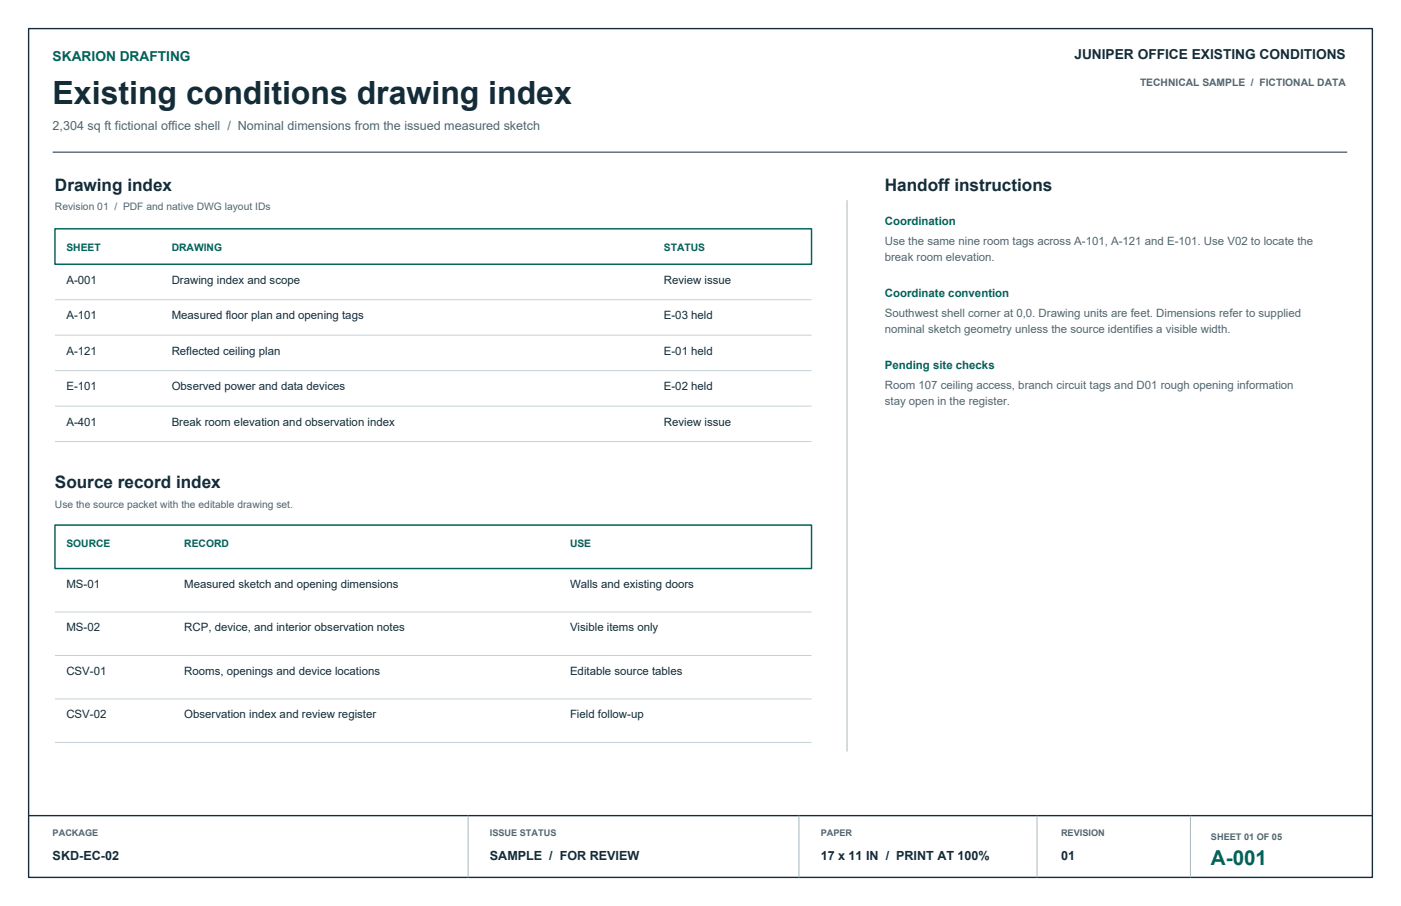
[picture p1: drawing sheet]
<svg xmlns="http://www.w3.org/2000/svg" width="432mm" height="279mm" viewBox="0 0 432 279" stroke-linecap="round" stroke-linejoin="round" font-family="sans-serif">
<defs><g id="words">
<text font-size="9.9" fill="#142c38" x="16.2" y="32.1">Existing conditions drawing index</text>
<text font-size="6.3" fill="#00645a" x="373.2" y="266.7">A-001</text>
<g font-size="5.3" fill="#142c38">
<text x="16.9" y="58.9">Drawing index</text>
<text x="272.7" y="58.9">Handoff instructions</text>
<text x="16.9" y="150.6">Source record index</text>
</g>
<text font-size="4.2" fill="#00645a" x="16.2" y="18.7">SKARION DRAFTING</text>
<text font-size="4.2" fill="#142c38" x="331.1" y="18.3">JUNIPER OFFICE EXISTING CONDITIONS</text>
<text font-size="3.9" fill="#506671" x="16.2" y="40.2">2,304 sq ft fictional office shell / Nominal dimensions from the issued measured sketch</text>
<g font-size="3.9" fill="#142c38">
<text x="16.2" y="265.3">SKD-EC-02</text>
<text x="151" y="265.3">SAMPLE / FOR REVIEW</text>
<text x="252.9" y="265.3">17 x 11 IN / PRINT AT 100%</text>
<text x="327" y="265.3">01</text>
</g>
<g font-size="3.5" fill="#00645a">
<text x="272.7" y="69.5">Coordination</text>
<text x="272.7" y="91.7">Coordinate convention</text>
<text x="272.7" y="113.9">Pending site checks</text>
</g>
<g font-size="3.5" fill="#506671">
<text x="272.7" y="75.5">Use the same nine room tags across A-101, A-121 and E-101. Use V02 to locate the</text>
<text x="272.7" y="80.4">break room elevation.</text>
<text x="272.7" y="97.7">Southwest shell corner at 0,0. Drawing units are feet. Dimensions refer to supplied</text>
<text x="272.7" y="102.7">nominal sketch geometry unless the source identifies a visible width.</text>
<text x="272.7" y="119.9">Room 107 ceiling access, branch circuit tags and D01 rough opening information</text>
<text x="272.7" y="124.9">stay open in the register.</text>
</g>
<g font-size="3.5" fill="#142c38">
<text x="20.5" y="87.5">A-001</text>
<text x="52.9" y="87.5">Drawing index and scope</text>
<text x="204.6" y="87.5">Review issue</text>
<text x="20.5" y="98.4">A-101</text>
<text x="52.9" y="98.4">Measured floor plan and opening tags</text>
<text x="204.6" y="98.4">E-03 held</text>
<text x="20.5" y="109.4">A-121</text>
<text x="52.9" y="109.4">Reflected ceiling plan</text>
<text x="204.6" y="109.4">E-01 held</text>
<text x="20.5" y="120.3">E-101</text>
<text x="52.9" y="120.3">Observed power and data devices</text>
<text x="204.6" y="120.3">E-02 held</text>
<text x="20.5" y="131.2">A-401</text>
<text x="52.9" y="131.2">Break room elevation and observation index</text>
<text x="204.6" y="131.2">Review issue</text>
<text x="20.5" y="181.3">MS-01</text>
<text x="56.8" y="181.3">Measured sketch and opening dimensions</text>
<text x="175.7" y="181.3">Walls and existing doors</text>
<text x="20.5" y="194.7">MS-02</text>
<text x="56.8" y="194.7">RCP, device, and interior observation notes</text>
<text x="175.7" y="194.7">Visible items only</text>
<text x="20.5" y="208.1">CSV-01</text>
<text x="56.8" y="208.1">Rooms, openings and device locations</text>
<text x="175.7" y="208.1">Editable source tables</text>
<text x="20.5" y="221.5">CSV-02</text>
<text x="56.8" y="221.5">Observation index and review register</text>
<text x="175.7" y="221.5">Field follow-up</text>
</g>
<g font-size="3.2" fill="#506671">
<text x="351.4" y="26.5">TECHNICAL SAMPLE / FICTIONAL DATA</text>
<text x="16.9" y="64.9">Revision 01 / PDF and native DWG layout IDs</text>
<text x="16.9" y="156.6">Use the source packet with the editable drawing set.</text>
</g>
<g font-size="3.2" fill="#00645a">
<text x="20.5" y="77.3">SHEET</text>
<text x="52.9" y="77.3">DRAWING</text>
<text x="204.6" y="77.3">STATUS</text>
<text x="20.5" y="168.6">SOURCE</text>
<text x="56.8" y="168.6">RECORD</text>
<text x="175.7" y="168.6">USE</text>
</g>
<g font-size="2.8" fill="#506671">
<text x="16.2" y="257.9">PACKAGE</text>
<text x="151" y="257.9">ISSUE STATUS</text>
<text x="252.9" y="257.9">PAPER</text>
<text x="327" y="257.9">REVISION</text>
<text x="373.2" y="258.9">SHEET 01 OF 05</text>
</g>
</g></defs>
<path d="M8.8 8.8h414.2v261.8h-414.2zM8.8 251.5h414.2" fill="none" stroke="#142c38" stroke-width=".42"/>
<path d="M16.2 46.9h399" fill="none" stroke="#142c38" stroke-width=".31"/>
<path d="M261.1 61.7v170.1M144.3 251.5v19.1M246.2 251.5v19.1M319.6 251.5v19.1M366.9 251.5v19.1" fill="none" stroke="#a9bac0" stroke-width=".31"/>
<path d="M16.9 70.6h233.2v10.9h-233.2zM16.9 161.9h233.2v13.4h-233.2z" fill="none" stroke="#00645a" stroke-width=".45"/>
<path d="M16.9 92.4h233.2M16.9 103.4h233.2M16.9 114.3h233.2M16.9 125.2h233.2M16.9 136.2h233.2M16.9 188.7h233.2M16.9 202.1h233.2M16.9 215.5h233.2M16.9 229h233.2" fill="none" stroke="#c4d1d5" stroke-width=".31"/>
<use href="#words"/>
</svg>
